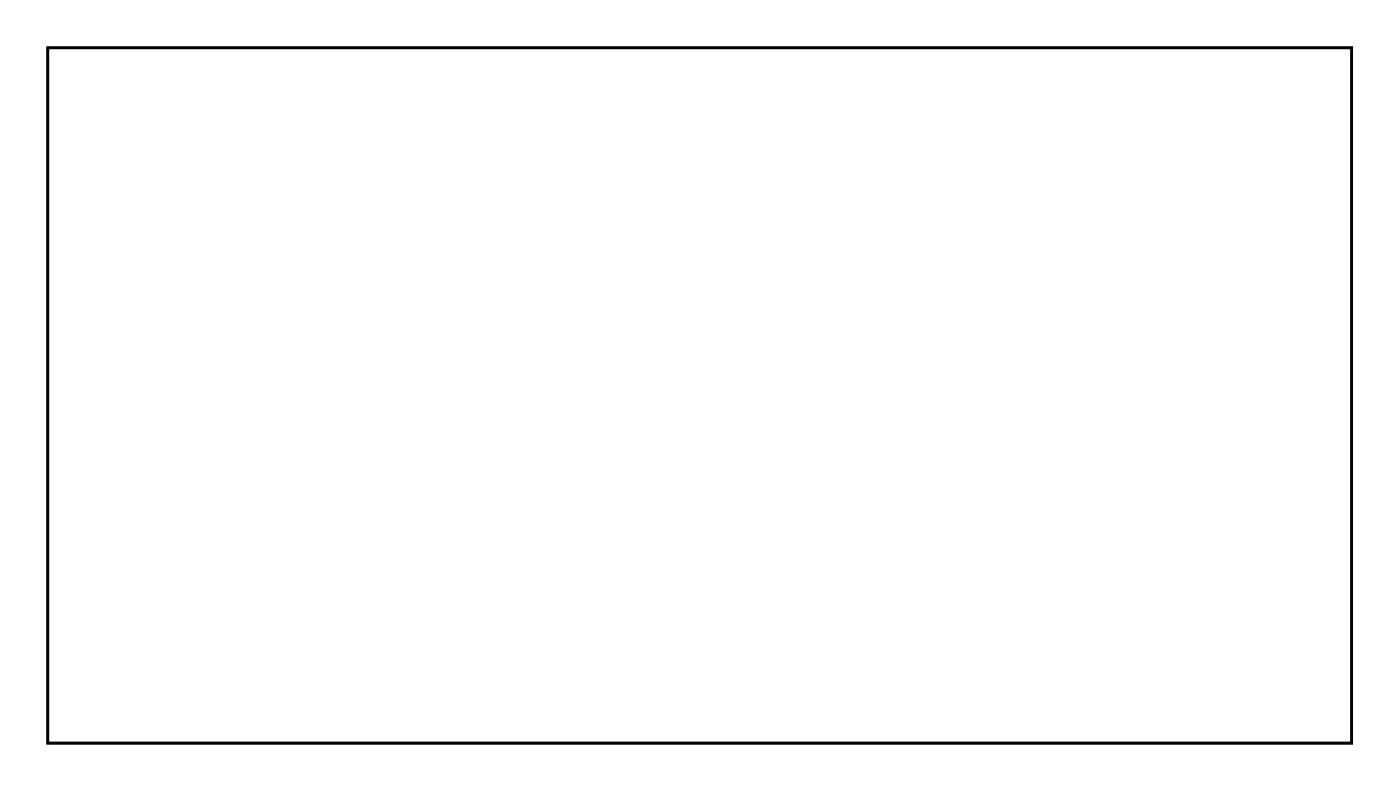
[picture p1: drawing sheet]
<svg xmlns="http://www.w3.org/2000/svg" width="107mm" height="60mm" viewBox="0 0 107 60" stroke-linecap="round" stroke-linejoin="round" font-family="sans-serif">
<path d="M3.6 3.6h99.3v52.9h-99.3z" fill="none" stroke="#000" stroke-width=".2"/>
<path d="M3.6 3.6h99.3v52.9h-99.3z" fill="none" stroke="#000" stroke-width=".08"/>
<circle cx="42.1" cy="54.8" r=".71" fill="#fff"/>
<circle cx="42.1" cy="54.8" r=".71" fill="none" stroke="#fff" stroke-width=".69" stroke-linecap="butt"/>
<circle cx="82.8" cy="54.8" r=".71" fill="#fff"/>
<circle cx="82.8" cy="54.8" r=".71" fill="none" stroke="#fff" stroke-width=".69" stroke-linecap="butt"/>
<circle cx="39.6" cy="54.8" r=".71" fill="#fff"/>
<circle cx="39.6" cy="54.8" r=".71" fill="none" stroke="#fff" stroke-width=".69" stroke-linecap="butt"/>
<circle cx="37" cy="54.8" r=".71" fill="#fff"/>
<circle cx="37" cy="54.8" r=".71" fill="none" stroke="#fff" stroke-width=".69" stroke-linecap="butt"/>
<circle cx="34.5" cy="54.8" r=".71" fill="#fff"/>
<circle cx="34.5" cy="54.8" r=".71" fill="none" stroke="#fff" stroke-width=".69" stroke-linecap="butt"/>
<circle cx="32" cy="54.8" r=".71" fill="#fff"/>
<circle cx="32" cy="54.8" r=".71" fill="none" stroke="#fff" stroke-width=".69" stroke-linecap="butt"/>
<circle cx="24.3" cy="19.2" r=".71" fill="#fff"/>
<circle cx="24.3" cy="19.2" r=".71" fill="none" stroke="#fff" stroke-width=".69" stroke-linecap="butt"/>
<circle cx="29.4" cy="54.8" r=".71" fill="#fff"/>
<circle cx="29.4" cy="54.8" r=".71" fill="none" stroke="#fff" stroke-width=".69" stroke-linecap="butt"/>
<circle cx="26.9" cy="54.8" r=".71" fill="#fff"/>
<circle cx="26.9" cy="54.8" r=".71" fill="none" stroke="#fff" stroke-width=".69" stroke-linecap="butt"/>
<circle cx="81.8" cy="6.5" r=".71" fill="#fff"/>
<circle cx="81.8" cy="6.5" r=".71" fill="none" stroke="#fff" stroke-width=".69" stroke-linecap="butt"/>
<circle cx="67.5" cy="54.8" r=".71" fill="#fff"/>
<circle cx="67.5" cy="54.8" r=".71" fill="none" stroke="#fff" stroke-width=".69" stroke-linecap="butt"/>
<circle cx="65" cy="54.8" r=".71" fill="#fff"/>
<circle cx="65" cy="54.8" r=".71" fill="none" stroke="#fff" stroke-width=".69" stroke-linecap="butt"/>
<circle cx="62.4" cy="54.8" r=".71" fill="#fff"/>
<circle cx="62.4" cy="54.8" r=".71" fill="none" stroke="#fff" stroke-width=".69" stroke-linecap="butt"/>
<circle cx="59.9" cy="54.8" r=".71" fill="#fff"/>
<circle cx="59.9" cy="54.8" r=".71" fill="none" stroke="#fff" stroke-width=".69" stroke-linecap="butt"/>
<circle cx="24.3" cy="39.5" r=".71" fill="#fff"/>
<circle cx="24.3" cy="39.5" r=".71" fill="none" stroke="#fff" stroke-width=".69" stroke-linecap="butt"/>
<circle cx="57.4" cy="54.8" r=".71" fill="#fff"/>
<circle cx="57.4" cy="54.8" r=".71" fill="none" stroke="#fff" stroke-width=".69" stroke-linecap="butt"/>
<circle cx="54.8" cy="54.8" r=".71" fill="#fff"/>
<circle cx="54.8" cy="54.8" r=".71" fill="none" stroke="#fff" stroke-width=".69" stroke-linecap="butt"/>
<circle cx="52.3" cy="54.8" r=".71" fill="#fff"/>
<circle cx="52.3" cy="54.8" r=".71" fill="none" stroke="#fff" stroke-width=".69" stroke-linecap="butt"/>
<circle cx="49.7" cy="54.8" r=".71" fill="#fff"/>
<circle cx="49.7" cy="54.8" r=".71" fill="none" stroke="#fff" stroke-width=".69" stroke-linecap="butt"/>
<circle cx="62.4" cy="6.5" r=".71" fill="#fff"/>
<circle cx="62.4" cy="6.5" r=".71" fill="none" stroke="#fff" stroke-width=".69" stroke-linecap="butt"/>
<circle cx="24.3" cy="9.1" r=".71" fill="#fff"/>
<circle cx="24.3" cy="9.1" r=".71" fill="none" stroke="#fff" stroke-width=".69" stroke-linecap="butt"/>
<circle cx="24.3" cy="29.4" r=".71" fill="#fff"/>
<circle cx="24.3" cy="29.4" r=".71" fill="none" stroke="#fff" stroke-width=".69" stroke-linecap="butt"/>
<circle cx="24.3" cy="49.7" r=".71" fill="#fff"/>
<circle cx="24.3" cy="49.7" r=".71" fill="none" stroke="#fff" stroke-width=".69" stroke-linecap="butt"/>
<circle cx="91.9" cy="6.5" r=".71" fill="#fff"/>
<circle cx="91.9" cy="6.5" r=".71" fill="none" stroke="#fff" stroke-width=".69" stroke-linecap="butt"/>
<circle cx="72.6" cy="54.8" r=".71" fill="#fff"/>
<circle cx="72.6" cy="54.8" r=".71" fill="none" stroke="#fff" stroke-width=".69" stroke-linecap="butt"/>
<circle cx="72.6" cy="6.5" r=".71" fill="#fff"/>
<circle cx="72.6" cy="6.5" r=".71" fill="none" stroke="#fff" stroke-width=".69" stroke-linecap="butt"/>
<circle cx="24.3" cy="14.1" r=".71" fill="#fff"/>
<circle cx="24.3" cy="14.1" r=".71" fill="none" stroke="#fff" stroke-width=".69" stroke-linecap="butt"/>
<circle cx="24.3" cy="24.3" r=".71" fill="#fff"/>
<circle cx="24.3" cy="24.3" r=".71" fill="none" stroke="#fff" stroke-width=".69" stroke-linecap="butt"/>
<circle cx="24.3" cy="34.5" r=".71" fill="#fff"/>
<circle cx="24.3" cy="34.5" r=".71" fill="none" stroke="#fff" stroke-width=".69" stroke-linecap="butt"/>
<circle cx="32" cy="6.5" r=".71" fill="#fff"/>
<circle cx="32" cy="6.5" r=".71" fill="none" stroke="#fff" stroke-width=".69" stroke-linecap="butt"/>
<circle cx="24.3" cy="44.6" r=".71" fill="#fff"/>
<circle cx="24.3" cy="44.6" r=".71" fill="none" stroke="#fff" stroke-width=".69" stroke-linecap="butt"/>
<circle cx="34.5" cy="6.5" r=".71" fill="#fff"/>
<circle cx="34.5" cy="6.5" r=".71" fill="none" stroke="#fff" stroke-width=".69" stroke-linecap="butt"/>
<circle cx="37" cy="6.5" r=".71" fill="#fff"/>
<circle cx="37" cy="6.5" r=".71" fill="none" stroke="#fff" stroke-width=".69" stroke-linecap="butt"/>
<circle cx="39.6" cy="6.5" r=".71" fill="#fff"/>
<circle cx="39.6" cy="6.5" r=".71" fill="none" stroke="#fff" stroke-width=".69" stroke-linecap="butt"/>
<circle cx="42.1" cy="6.5" r=".71" fill="#fff"/>
<circle cx="42.1" cy="6.5" r=".71" fill="none" stroke="#fff" stroke-width=".69" stroke-linecap="butt"/>
<circle cx="44.7" cy="6.5" r=".71" fill="#fff"/>
<circle cx="44.7" cy="6.5" r=".71" fill="none" stroke="#fff" stroke-width=".69" stroke-linecap="butt"/>
<circle cx="47.2" cy="6.5" r=".71" fill="#fff"/>
<circle cx="47.2" cy="6.5" r=".71" fill="none" stroke="#fff" stroke-width=".69" stroke-linecap="butt"/>
<circle cx="49.7" cy="6.5" r=".71" fill="#fff"/>
<circle cx="49.7" cy="6.5" r=".71" fill="none" stroke="#fff" stroke-width=".69" stroke-linecap="butt"/>
<circle cx="97" cy="6.5" r=".71" fill="#fff"/>
<circle cx="97" cy="6.5" r=".71" fill="none" stroke="#fff" stroke-width=".69" stroke-linecap="butt"/>
<circle cx="86.8" cy="6.5" r=".71" fill="#fff"/>
<circle cx="86.8" cy="6.5" r=".71" fill="none" stroke="#fff" stroke-width=".69" stroke-linecap="butt"/>
<circle cx="76.7" cy="6.5" r=".71" fill="#fff"/>
<circle cx="76.7" cy="6.5" r=".71" fill="none" stroke="#fff" stroke-width=".69" stroke-linecap="butt"/>
<circle cx="87.9" cy="54.8" r=".71" fill="#fff"/>
<circle cx="87.9" cy="54.8" r=".71" fill="none" stroke="#fff" stroke-width=".69" stroke-linecap="butt"/>
<circle cx="77.7" cy="54.8" r=".71" fill="#fff"/>
<circle cx="77.7" cy="54.8" r=".71" fill="none" stroke="#fff" stroke-width=".69" stroke-linecap="butt"/>
<circle cx="57.4" cy="6.5" r=".71" fill="#fff"/>
<circle cx="57.4" cy="6.5" r=".71" fill="none" stroke="#fff" stroke-width=".69" stroke-linecap="butt"/>
<circle cx="67.5" cy="6.5" r=".71" fill="#fff"/>
<circle cx="67.5" cy="6.5" r=".71" fill="none" stroke="#fff" stroke-width=".69" stroke-linecap="butt"/>
<circle cx="24.3" cy="6.5" r=".71" fill="#fff"/>
<circle cx="24.3" cy="6.5" r=".71" fill="none" stroke="#fff" stroke-width=".69" stroke-linecap="butt"/>
<circle cx="24.3" cy="11.6" r=".71" fill="#fff"/>
<circle cx="24.3" cy="11.6" r=".71" fill="none" stroke="#fff" stroke-width=".69" stroke-linecap="butt"/>
<circle cx="24.3" cy="16.7" r=".71" fill="#fff"/>
<circle cx="24.3" cy="16.7" r=".71" fill="none" stroke="#fff" stroke-width=".69" stroke-linecap="butt"/>
<circle cx="24.3" cy="21.8" r=".71" fill="#fff"/>
<circle cx="24.3" cy="21.8" r=".71" fill="none" stroke="#fff" stroke-width=".69" stroke-linecap="butt"/>
<circle cx="24.3" cy="26.8" r=".71" fill="#fff"/>
<circle cx="24.3" cy="26.8" r=".71" fill="none" stroke="#fff" stroke-width=".69" stroke-linecap="butt"/>
<circle cx="24.3" cy="31.9" r=".71" fill="#fff"/>
<circle cx="24.3" cy="31.9" r=".71" fill="none" stroke="#fff" stroke-width=".69" stroke-linecap="butt"/>
<circle cx="24.3" cy="37" r=".71" fill="#fff"/>
<circle cx="24.3" cy="37" r=".71" fill="none" stroke="#fff" stroke-width=".69" stroke-linecap="butt"/>
<circle cx="24.3" cy="42.1" r=".71" fill="#fff"/>
<circle cx="24.3" cy="42.1" r=".71" fill="none" stroke="#fff" stroke-width=".69" stroke-linecap="butt"/>
<circle cx="24.3" cy="47.2" r=".71" fill="#fff"/>
<circle cx="24.3" cy="47.2" r=".71" fill="none" stroke="#fff" stroke-width=".69" stroke-linecap="butt"/>
<circle cx="99.5" cy="6.5" r=".71" fill="#fff"/>
<circle cx="99.5" cy="6.5" r=".71" fill="none" stroke="#fff" stroke-width=".69" stroke-linecap="butt"/>
<circle cx="94.5" cy="6.5" r=".71" fill="#fff"/>
<circle cx="94.5" cy="6.5" r=".71" fill="none" stroke="#fff" stroke-width=".69" stroke-linecap="butt"/>
<circle cx="89.4" cy="6.5" r=".71" fill="#fff"/>
<circle cx="89.4" cy="6.5" r=".71" fill="none" stroke="#fff" stroke-width=".69" stroke-linecap="butt"/>
<circle cx="84.3" cy="6.5" r=".71" fill="#fff"/>
<circle cx="84.3" cy="6.5" r=".71" fill="none" stroke="#fff" stroke-width=".69" stroke-linecap="butt"/>
<circle cx="79.2" cy="6.5" r=".71" fill="#fff"/>
<circle cx="79.2" cy="6.5" r=".71" fill="none" stroke="#fff" stroke-width=".69" stroke-linecap="butt"/>
<circle cx="90.4" cy="54.8" r=".71" fill="#fff"/>
<circle cx="90.4" cy="54.8" r=".71" fill="none" stroke="#fff" stroke-width=".69" stroke-linecap="butt"/>
<circle cx="85.3" cy="54.8" r=".71" fill="#fff"/>
<circle cx="85.3" cy="54.8" r=".71" fill="none" stroke="#fff" stroke-width=".69" stroke-linecap="butt"/>
<circle cx="80.2" cy="54.8" r=".71" fill="#fff"/>
<circle cx="80.2" cy="54.8" r=".71" fill="none" stroke="#fff" stroke-width=".69" stroke-linecap="butt"/>
<circle cx="75.2" cy="54.8" r=".71" fill="#fff"/>
<circle cx="75.2" cy="54.8" r=".71" fill="none" stroke="#fff" stroke-width=".69" stroke-linecap="butt"/>
<circle cx="54.8" cy="6.5" r=".71" fill="#fff"/>
<circle cx="54.8" cy="6.5" r=".71" fill="none" stroke="#fff" stroke-width=".69" stroke-linecap="butt"/>
<circle cx="59.9" cy="6.5" r=".71" fill="#fff"/>
<circle cx="59.9" cy="6.5" r=".71" fill="none" stroke="#fff" stroke-width=".69" stroke-linecap="butt"/>
<circle cx="65" cy="6.5" r=".71" fill="#fff"/>
<circle cx="65" cy="6.5" r=".71" fill="none" stroke="#fff" stroke-width=".69" stroke-linecap="butt"/>
<circle cx="70.1" cy="6.5" r=".71" fill="#fff"/>
<circle cx="70.1" cy="6.5" r=".71" fill="none" stroke="#fff" stroke-width=".69" stroke-linecap="butt"/>
<circle cx="21.8" cy="6.5" r=".71" fill="#fff"/>
<circle cx="21.8" cy="6.5" r=".71" fill="none" stroke="#fff" stroke-width=".69" stroke-linecap="butt"/>
<circle cx="21.8" cy="9.1" r=".71" fill="#fff"/>
<circle cx="21.8" cy="9.1" r=".71" fill="none" stroke="#fff" stroke-width=".69" stroke-linecap="butt"/>
<circle cx="21.8" cy="11.6" r=".71" fill="#fff"/>
<circle cx="21.8" cy="11.6" r=".71" fill="none" stroke="#fff" stroke-width=".69" stroke-linecap="butt"/>
<circle cx="21.8" cy="14.1" r=".71" fill="#fff"/>
<circle cx="21.8" cy="14.1" r=".71" fill="none" stroke="#fff" stroke-width=".69" stroke-linecap="butt"/>
<circle cx="21.8" cy="16.7" r=".71" fill="#fff"/>
<circle cx="21.8" cy="16.7" r=".71" fill="none" stroke="#fff" stroke-width=".69" stroke-linecap="butt"/>
<circle cx="21.8" cy="19.2" r=".71" fill="#fff"/>
<circle cx="21.8" cy="19.2" r=".71" fill="none" stroke="#fff" stroke-width=".69" stroke-linecap="butt"/>
<circle cx="21.8" cy="21.8" r=".71" fill="#fff"/>
<circle cx="21.8" cy="21.8" r=".71" fill="none" stroke="#fff" stroke-width=".69" stroke-linecap="butt"/>
<circle cx="21.8" cy="24.3" r=".71" fill="#fff"/>
<circle cx="21.8" cy="24.3" r=".71" fill="none" stroke="#fff" stroke-width=".69" stroke-linecap="butt"/>
<circle cx="21.8" cy="26.8" r=".71" fill="#fff"/>
<circle cx="21.8" cy="26.8" r=".71" fill="none" stroke="#fff" stroke-width=".69" stroke-linecap="butt"/>
<circle cx="21.8" cy="29.4" r=".71" fill="#fff"/>
<circle cx="21.8" cy="29.4" r=".71" fill="none" stroke="#fff" stroke-width=".69" stroke-linecap="butt"/>
<circle cx="21.8" cy="31.9" r=".71" fill="#fff"/>
<circle cx="21.8" cy="31.9" r=".71" fill="none" stroke="#fff" stroke-width=".69" stroke-linecap="butt"/>
<circle cx="21.8" cy="34.5" r=".71" fill="#fff"/>
<circle cx="21.8" cy="34.5" r=".71" fill="none" stroke="#fff" stroke-width=".69" stroke-linecap="butt"/>
<circle cx="21.8" cy="37" r=".71" fill="#fff"/>
<circle cx="21.8" cy="37" r=".71" fill="none" stroke="#fff" stroke-width=".69" stroke-linecap="butt"/>
<circle cx="21.8" cy="39.5" r=".71" fill="#fff"/>
<circle cx="21.8" cy="39.5" r=".71" fill="none" stroke="#fff" stroke-width=".69" stroke-linecap="butt"/>
<circle cx="21.8" cy="42.1" r=".71" fill="#fff"/>
<circle cx="21.8" cy="42.1" r=".71" fill="none" stroke="#fff" stroke-width=".69" stroke-linecap="butt"/>
<circle cx="21.8" cy="44.6" r=".71" fill="#fff"/>
<circle cx="21.8" cy="44.6" r=".71" fill="none" stroke="#fff" stroke-width=".69" stroke-linecap="butt"/>
<circle cx="21.8" cy="47.2" r=".71" fill="#fff"/>
<circle cx="21.8" cy="47.2" r=".71" fill="none" stroke="#fff" stroke-width=".69" stroke-linecap="butt"/>
<circle cx="21.8" cy="49.7" r=".71" fill="#fff"/>
<circle cx="21.8" cy="49.7" r=".71" fill="none" stroke="#fff" stroke-width=".69" stroke-linecap="butt"/>
<circle cx="44.7" cy="54.8" r=".71" fill="#fff"/>
<circle cx="44.7" cy="54.8" r=".71" fill="none" stroke="#fff" stroke-width=".69" stroke-linecap="butt"/>
<circle cx="42.1" cy="54.8" r=".71" fill="#fff"/>
<circle cx="42.1" cy="54.8" r=".71" fill="none" stroke="#fff" stroke-width=".69" stroke-linecap="butt"/>
<circle cx="82.8" cy="54.8" r=".71" fill="#fff"/>
<circle cx="82.8" cy="54.8" r=".71" fill="none" stroke="#fff" stroke-width=".69" stroke-linecap="butt"/>
<circle cx="39.6" cy="54.8" r=".71" fill="#fff"/>
<circle cx="39.6" cy="54.8" r=".71" fill="none" stroke="#fff" stroke-width=".69" stroke-linecap="butt"/>
<circle cx="37" cy="54.8" r=".71" fill="#fff"/>
<circle cx="37" cy="54.8" r=".71" fill="none" stroke="#fff" stroke-width=".69" stroke-linecap="butt"/>
<circle cx="34.5" cy="54.8" r=".71" fill="#fff"/>
<circle cx="34.5" cy="54.8" r=".71" fill="none" stroke="#fff" stroke-width=".69" stroke-linecap="butt"/>
<circle cx="32" cy="54.8" r=".71" fill="#fff"/>
<circle cx="32" cy="54.8" r=".71" fill="none" stroke="#fff" stroke-width=".69" stroke-linecap="butt"/>
<circle cx="24.3" cy="19.2" r=".71" fill="#fff"/>
<circle cx="24.3" cy="19.2" r=".71" fill="none" stroke="#fff" stroke-width=".69" stroke-linecap="butt"/>
<circle cx="29.4" cy="54.8" r=".71" fill="#fff"/>
<circle cx="29.4" cy="54.8" r=".71" fill="none" stroke="#fff" stroke-width=".69" stroke-linecap="butt"/>
<circle cx="26.9" cy="54.8" r=".71" fill="#fff"/>
<circle cx="26.9" cy="54.8" r=".71" fill="none" stroke="#fff" stroke-width=".69" stroke-linecap="butt"/>
<circle cx="81.8" cy="6.5" r=".71" fill="#fff"/>
<circle cx="81.8" cy="6.5" r=".71" fill="none" stroke="#fff" stroke-width=".69" stroke-linecap="butt"/>
<circle cx="67.5" cy="54.8" r=".71" fill="#fff"/>
<circle cx="67.5" cy="54.8" r=".71" fill="none" stroke="#fff" stroke-width=".69" stroke-linecap="butt"/>
<circle cx="65" cy="54.8" r=".71" fill="#fff"/>
<circle cx="65" cy="54.8" r=".71" fill="none" stroke="#fff" stroke-width=".69" stroke-linecap="butt"/>
<circle cx="62.4" cy="54.8" r=".71" fill="#fff"/>
<circle cx="62.4" cy="54.8" r=".71" fill="none" stroke="#fff" stroke-width=".69" stroke-linecap="butt"/>
<circle cx="59.9" cy="54.8" r=".71" fill="#fff"/>
<circle cx="59.9" cy="54.8" r=".71" fill="none" stroke="#fff" stroke-width=".69" stroke-linecap="butt"/>
<circle cx="24.3" cy="39.5" r=".71" fill="#fff"/>
<circle cx="24.3" cy="39.5" r=".71" fill="none" stroke="#fff" stroke-width=".69" stroke-linecap="butt"/>
<circle cx="57.4" cy="54.8" r=".71" fill="#fff"/>
<circle cx="57.4" cy="54.8" r=".71" fill="none" stroke="#fff" stroke-width=".69" stroke-linecap="butt"/>
<circle cx="54.8" cy="54.8" r=".71" fill="#fff"/>
<circle cx="54.8" cy="54.8" r=".71" fill="none" stroke="#fff" stroke-width=".69" stroke-linecap="butt"/>
<circle cx="52.3" cy="54.8" r=".71" fill="#fff"/>
<circle cx="52.3" cy="54.8" r=".71" fill="none" stroke="#fff" stroke-width=".69" stroke-linecap="butt"/>
<circle cx="49.7" cy="54.8" r=".71" fill="#fff"/>
<circle cx="49.7" cy="54.8" r=".71" fill="none" stroke="#fff" stroke-width=".69" stroke-linecap="butt"/>
<circle cx="62.4" cy="6.5" r=".71" fill="#fff"/>
<circle cx="62.4" cy="6.5" r=".71" fill="none" stroke="#fff" stroke-width=".69" stroke-linecap="butt"/>
<circle cx="24.3" cy="9.1" r=".71" fill="#fff"/>
<circle cx="24.3" cy="9.1" r=".71" fill="none" stroke="#fff" stroke-width=".69" stroke-linecap="butt"/>
<circle cx="24.3" cy="29.4" r=".71" fill="#fff"/>
<circle cx="24.3" cy="29.4" r=".71" fill="none" stroke="#fff" stroke-width=".69" stroke-linecap="butt"/>
<circle cx="24.3" cy="49.7" r=".71" fill="#fff"/>
<circle cx="24.3" cy="49.7" r=".71" fill="none" stroke="#fff" stroke-width=".69" stroke-linecap="butt"/>
<circle cx="91.9" cy="6.5" r=".71" fill="#fff"/>
<circle cx="91.9" cy="6.5" r=".71" fill="none" stroke="#fff" stroke-width=".69" stroke-linecap="butt"/>
<circle cx="72.6" cy="54.8" r=".71" fill="#fff"/>
<circle cx="72.6" cy="54.8" r=".71" fill="none" stroke="#fff" stroke-width=".69" stroke-linecap="butt"/>
<circle cx="72.6" cy="6.5" r=".71" fill="#fff"/>
<circle cx="72.6" cy="6.5" r=".71" fill="none" stroke="#fff" stroke-width=".69" stroke-linecap="butt"/>
<circle cx="24.3" cy="14.1" r=".71" fill="#fff"/>
<circle cx="24.3" cy="14.1" r=".71" fill="none" stroke="#fff" stroke-width=".69" stroke-linecap="butt"/>
<circle cx="24.3" cy="24.3" r=".71" fill="#fff"/>
<circle cx="24.3" cy="24.3" r=".71" fill="none" stroke="#fff" stroke-width=".69" stroke-linecap="butt"/>
<circle cx="24.3" cy="34.5" r=".71" fill="#fff"/>
<circle cx="24.3" cy="34.5" r=".71" fill="none" stroke="#fff" stroke-width=".69" stroke-linecap="butt"/>
<circle cx="32" cy="6.5" r=".71" fill="#fff"/>
<circle cx="32" cy="6.5" r=".71" fill="none" stroke="#fff" stroke-width=".69" stroke-linecap="butt"/>
<circle cx="24.3" cy="44.6" r=".71" fill="#fff"/>
<circle cx="24.3" cy="44.6" r=".71" fill="none" stroke="#fff" stroke-width=".69" stroke-linecap="butt"/>
<circle cx="34.5" cy="6.5" r=".71" fill="#fff"/>
<circle cx="34.5" cy="6.5" r=".71" fill="none" stroke="#fff" stroke-width=".69" stroke-linecap="butt"/>
<circle cx="37" cy="6.5" r=".71" fill="#fff"/>
<circle cx="37" cy="6.5" r=".71" fill="none" stroke="#fff" stroke-width=".69" stroke-linecap="butt"/>
<circle cx="39.6" cy="6.5" r=".71" fill="#fff"/>
<circle cx="39.6" cy="6.5" r=".71" fill="none" stroke="#fff" stroke-width=".69" stroke-linecap="butt"/>
<circle cx="42.1" cy="6.5" r=".71" fill="#fff"/>
<circle cx="42.1" cy="6.5" r=".71" fill="none" stroke="#fff" stroke-width=".69" stroke-linecap="butt"/>
<circle cx="44.7" cy="6.5" r=".71" fill="#fff"/>
<circle cx="44.7" cy="6.5" r=".71" fill="none" stroke="#fff" stroke-width=".69" stroke-linecap="butt"/>
<circle cx="47.2" cy="6.5" r=".71" fill="#fff"/>
<circle cx="47.2" cy="6.5" r=".71" fill="none" stroke="#fff" stroke-width=".69" stroke-linecap="butt"/>
<circle cx="49.7" cy="6.5" r=".71" fill="#fff"/>
<circle cx="49.7" cy="6.5" r=".71" fill="none" stroke="#fff" stroke-width=".69" stroke-linecap="butt"/>
<circle cx="97" cy="6.5" r=".71" fill="#fff"/>
<circle cx="97" cy="6.5" r=".71" fill="none" stroke="#fff" stroke-width=".69" stroke-linecap="butt"/>
<circle cx="86.8" cy="6.5" r=".71" fill="#fff"/>
<circle cx="86.8" cy="6.5" r=".71" fill="none" stroke="#fff" stroke-width=".69" stroke-linecap="butt"/>
<circle cx="76.7" cy="6.5" r=".71" fill="#fff"/>
<circle cx="76.7" cy="6.5" r=".71" fill="none" stroke="#fff" stroke-width=".69" stroke-linecap="butt"/>
<circle cx="87.9" cy="54.8" r=".71" fill="#fff"/>
<circle cx="87.9" cy="54.8" r=".71" fill="none" stroke="#fff" stroke-width=".69" stroke-linecap="butt"/>
<circle cx="77.7" cy="54.8" r=".71" fill="#fff"/>
<circle cx="77.7" cy="54.8" r=".71" fill="none" stroke="#fff" stroke-width=".69" stroke-linecap="butt"/>
<circle cx="57.4" cy="6.5" r=".71" fill="#fff"/>
<circle cx="57.4" cy="6.5" r=".71" fill="none" stroke="#fff" stroke-width=".69" stroke-linecap="butt"/>
<circle cx="67.5" cy="6.5" r=".71" fill="#fff"/>
<circle cx="67.5" cy="6.5" r=".71" fill="none" stroke="#fff" stroke-width=".69" stroke-linecap="butt"/>
<circle cx="24.3" cy="6.5" r=".71" fill="#fff"/>
<circle cx="24.3" cy="6.5" r=".71" fill="none" stroke="#fff" stroke-width=".69" stroke-linecap="butt"/>
<circle cx="24.3" cy="11.6" r=".71" fill="#fff"/>
<circle cx="24.3" cy="11.6" r=".71" fill="none" stroke="#fff" stroke-width=".69" stroke-linecap="butt"/>
<circle cx="24.3" cy="16.7" r=".71" fill="#fff"/>
<circle cx="24.3" cy="16.7" r=".71" fill="none" stroke="#fff" stroke-width=".69" stroke-linecap="butt"/>
<circle cx="24.3" cy="21.8" r=".71" fill="#fff"/>
<circle cx="24.3" cy="21.8" r=".71" fill="none" stroke="#fff" stroke-width=".69" stroke-linecap="butt"/>
<circle cx="24.3" cy="26.8" r=".71" fill="#fff"/>
<circle cx="24.3" cy="26.8" r=".71" fill="none" stroke="#fff" stroke-width=".69" stroke-linecap="butt"/>
<circle cx="24.3" cy="31.9" r=".71" fill="#fff"/>
<circle cx="24.3" cy="31.9" r=".71" fill="none" stroke="#fff" stroke-width=".69" stroke-linecap="butt"/>
<circle cx="24.3" cy="37" r=".71" fill="#fff"/>
<circle cx="24.3" cy="37" r=".71" fill="none" stroke="#fff" stroke-width=".69" stroke-linecap="butt"/>
<circle cx="24.3" cy="42.1" r=".71" fill="#fff"/>
<circle cx="24.3" cy="42.1" r=".71" fill="none" stroke="#fff" stroke-width=".69" stroke-linecap="butt"/>
<circle cx="24.3" cy="47.2" r=".71" fill="#fff"/>
<circle cx="24.3" cy="47.2" r=".71" fill="none" stroke="#fff" stroke-width=".69" stroke-linecap="butt"/>
<circle cx="99.5" cy="6.5" r=".71" fill="#fff"/>
<circle cx="99.5" cy="6.5" r=".71" fill="none" stroke="#fff" stroke-width=".69" stroke-linecap="butt"/>
<circle cx="94.5" cy="6.5" r=".71" fill="#fff"/>
<circle cx="94.5" cy="6.5" r=".71" fill="none" stroke="#fff" stroke-width=".69" stroke-linecap="butt"/>
<circle cx="89.4" cy="6.5" r=".71" fill="#fff"/>
<circle cx="89.4" cy="6.5" r=".71" fill="none" stroke="#fff" stroke-width=".69" stroke-linecap="butt"/>
<circle cx="84.3" cy="6.5" r=".71" fill="#fff"/>
<circle cx="84.3" cy="6.5" r=".71" fill="none" stroke="#fff" stroke-width=".69" stroke-linecap="butt"/>
<circle cx="79.2" cy="6.5" r=".71" fill="#fff"/>
<circle cx="79.2" cy="6.5" r=".71" fill="none" stroke="#fff" stroke-width=".69" stroke-linecap="butt"/>
<circle cx="90.4" cy="54.8" r=".71" fill="#fff"/>
<circle cx="90.4" cy="54.8" r=".71" fill="none" stroke="#fff" stroke-width=".69" stroke-linecap="butt"/>
<circle cx="85.3" cy="54.8" r=".71" fill="#fff"/>
<circle cx="85.3" cy="54.8" r=".71" fill="none" stroke="#fff" stroke-width=".69" stroke-linecap="butt"/>
<circle cx="80.2" cy="54.8" r=".71" fill="#fff"/>
<circle cx="80.2" cy="54.8" r=".71" fill="none" stroke="#fff" stroke-width=".69" stroke-linecap="butt"/>
<circle cx="75.2" cy="54.8" r=".71" fill="#fff"/>
<circle cx="75.2" cy="54.8" r=".71" fill="none" stroke="#fff" stroke-width=".69" stroke-linecap="butt"/>
<circle cx="54.8" cy="6.5" r=".71" fill="#fff"/>
<circle cx="54.8" cy="6.5" r=".71" fill="none" stroke="#fff" stroke-width=".69" stroke-linecap="butt"/>
<circle cx="59.9" cy="6.5" r=".71" fill="#fff"/>
<circle cx="59.9" cy="6.5" r=".71" fill="none" stroke="#fff" stroke-width=".69" stroke-linecap="butt"/>
<circle cx="65" cy="6.5" r=".71" fill="#fff"/>
<circle cx="65" cy="6.5" r=".71" fill="none" stroke="#fff" stroke-width=".69" stroke-linecap="butt"/>
<circle cx="70.1" cy="6.5" r=".71" fill="#fff"/>
<circle cx="70.1" cy="6.5" r=".71" fill="none" stroke="#fff" stroke-width=".69" stroke-linecap="butt"/>
<circle cx="21.8" cy="6.5" r=".71" fill="#fff"/>
<circle cx="21.8" cy="6.5" r=".71" fill="none" stroke="#fff" stroke-width=".69" stroke-linecap="butt"/>
<circle cx="21.8" cy="9.1" r=".71" fill="#fff"/>
<circle cx="21.8" cy="9.1" r=".71" fill="none" stroke="#fff" stroke-width=".69" stroke-linecap="butt"/>
<circle cx="21.8" cy="11.6" r=".71" fill="#fff"/>
<circle cx="21.8" cy="11.6" r=".71" fill="none" stroke="#fff" stroke-width=".69" stroke-linecap="butt"/>
<circle cx="21.8" cy="14.1" r=".71" fill="#fff"/>
<circle cx="21.8" cy="14.1" r=".71" fill="none" stroke="#fff" stroke-width=".69" stroke-linecap="butt"/>
<circle cx="21.8" cy="16.7" r=".71" fill="#fff"/>
<circle cx="21.8" cy="16.7" r=".71" fill="none" stroke="#fff" stroke-width=".69" stroke-linecap="butt"/>
<circle cx="21.8" cy="19.2" r=".71" fill="#fff"/>
<circle cx="21.8" cy="19.2" r=".71" fill="none" stroke="#fff" stroke-width=".69" stroke-linecap="butt"/>
<circle cx="21.8" cy="21.8" r=".71" fill="#fff"/>
<circle cx="21.8" cy="21.8" r=".71" fill="none" stroke="#fff" stroke-width=".69" stroke-linecap="butt"/>
<circle cx="21.8" cy="24.3" r=".71" fill="#fff"/>
<circle cx="21.8" cy="24.3" r=".71" fill="none" stroke="#fff" stroke-width=".69" stroke-linecap="butt"/>
<circle cx="21.8" cy="26.8" r=".71" fill="#fff"/>
<circle cx="21.8" cy="26.8" r=".71" fill="none" stroke="#fff" stroke-width=".69" stroke-linecap="butt"/>
<circle cx="21.8" cy="29.4" r=".71" fill="#fff"/>
<circle cx="21.8" cy="29.4" r=".71" fill="none" stroke="#fff" stroke-width=".69" stroke-linecap="butt"/>
<circle cx="21.8" cy="31.9" r=".71" fill="#fff"/>
<circle cx="21.8" cy="31.9" r=".71" fill="none" stroke="#fff" stroke-width=".69" stroke-linecap="butt"/>
<circle cx="21.8" cy="34.5" r=".71" fill="#fff"/>
<circle cx="21.8" cy="34.5" r=".71" fill="none" stroke="#fff" stroke-width=".69" stroke-linecap="butt"/>
<circle cx="21.8" cy="37" r=".71" fill="#fff"/>
<circle cx="21.8" cy="37" r=".71" fill="none" stroke="#fff" stroke-width=".69" stroke-linecap="butt"/>
<circle cx="21.8" cy="39.5" r=".71" fill="#fff"/>
<circle cx="21.8" cy="39.5" r=".71" fill="none" stroke="#fff" stroke-width=".69" stroke-linecap="butt"/>
<circle cx="21.8" cy="42.1" r=".71" fill="#fff"/>
<circle cx="21.8" cy="42.1" r=".71" fill="none" stroke="#fff" stroke-width=".69" stroke-linecap="butt"/>
<circle cx="21.8" cy="44.6" r=".71" fill="#fff"/>
<circle cx="21.8" cy="44.6" r=".71" fill="none" stroke="#fff" stroke-width=".69" stroke-linecap="butt"/>
<circle cx="21.8" cy="47.2" r=".71" fill="#fff"/>
<circle cx="21.8" cy="47.2" r=".71" fill="none" stroke="#fff" stroke-width=".69" stroke-linecap="butt"/>
<circle cx="21.8" cy="49.7" r=".71" fill="#fff"/>
<circle cx="21.8" cy="49.7" r=".71" fill="none" stroke="#fff" stroke-width=".69" stroke-linecap="butt"/>
<circle cx="44.7" cy="54.8" r=".71" fill="#fff"/>
<circle cx="44.7" cy="54.8" r=".71" fill="none" stroke="#fff" stroke-width=".69" stroke-linecap="butt"/>
<path d="M36.1 14.6h1.4v1.4h-1.4z" fill="#fff"/>
<path d="M36.1 14.6h1.4v1.4h-1.4z" fill="none" stroke="#fff" stroke-width=".76" stroke-linecap="butt"/>
<circle cx="36.8" cy="15.3" r=".7" fill="#fff"/>
<circle cx="36.8" cy="15.3" r=".7" fill="none" stroke="#fff" stroke-width=".76" stroke-linecap="butt"/>
<circle cx="29.2" cy="15.3" r=".7" fill="#fff"/>
<circle cx="29.2" cy="15.3" r=".7" fill="none" stroke="#fff" stroke-width=".76" stroke-linecap="butt"/>
<circle cx="36.8" cy="17.8" r=".7" fill="#fff"/>
<circle cx="36.8" cy="17.8" r=".7" fill="none" stroke="#fff" stroke-width=".76" stroke-linecap="butt"/>
<circle cx="29.2" cy="17.8" r=".7" fill="#fff"/>
<circle cx="29.2" cy="17.8" r=".7" fill="none" stroke="#fff" stroke-width=".76" stroke-linecap="butt"/>
<circle cx="36.8" cy="20.3" r=".7" fill="#fff"/>
<circle cx="36.8" cy="20.3" r=".7" fill="none" stroke="#fff" stroke-width=".76" stroke-linecap="butt"/>
<circle cx="29.2" cy="20.3" r=".7" fill="#fff"/>
<circle cx="29.2" cy="20.3" r=".7" fill="none" stroke="#fff" stroke-width=".76" stroke-linecap="butt"/>
<circle cx="36.8" cy="22.9" r=".7" fill="#fff"/>
<circle cx="36.8" cy="22.9" r=".7" fill="none" stroke="#fff" stroke-width=".76" stroke-linecap="butt"/>
<circle cx="29.2" cy="22.9" r=".7" fill="#fff"/>
<circle cx="29.2" cy="22.9" r=".7" fill="none" stroke="#fff" stroke-width=".76" stroke-linecap="butt"/>
<circle cx="36.8" cy="25.4" r=".7" fill="#fff"/>
<circle cx="36.8" cy="25.4" r=".7" fill="none" stroke="#fff" stroke-width=".76" stroke-linecap="butt"/>
<circle cx="29.2" cy="25.4" r=".7" fill="#fff"/>
<circle cx="29.2" cy="25.4" r=".7" fill="none" stroke="#fff" stroke-width=".76" stroke-linecap="butt"/>
<circle cx="36.8" cy="28" r=".7" fill="#fff"/>
<circle cx="36.8" cy="28" r=".7" fill="none" stroke="#fff" stroke-width=".76" stroke-linecap="butt"/>
<circle cx="29.2" cy="28" r=".7" fill="#fff"/>
<circle cx="29.2" cy="28" r=".7" fill="none" stroke="#fff" stroke-width=".76" stroke-linecap="butt"/>
<circle cx="36.8" cy="30.5" r=".7" fill="#fff"/>
<circle cx="36.8" cy="30.5" r=".7" fill="none" stroke="#fff" stroke-width=".76" stroke-linecap="butt"/>
<circle cx="29.2" cy="30.5" r=".7" fill="#fff"/>
<circle cx="29.2" cy="30.5" r=".7" fill="none" stroke="#fff" stroke-width=".76" stroke-linecap="butt"/>
<circle cx="36.8" cy="33" r=".7" fill="#fff"/>
<circle cx="36.8" cy="33" r=".7" fill="none" stroke="#fff" stroke-width=".76" stroke-linecap="butt"/>
<circle cx="29.2" cy="33" r=".7" fill="#fff"/>
<circle cx="29.2" cy="33" r=".7" fill="none" stroke="#fff" stroke-width=".76" stroke-linecap="butt"/>
<path d="M66.7 14.4h1.4v1.4h-1.4z" fill="#fff"/>
<path d="M66.7 14.4h1.4v1.4h-1.4z" fill="none" stroke="#fff" stroke-width=".76" stroke-linecap="butt"/>
<circle cx="67.4" cy="15.1" r=".7" fill="#fff"/>
<circle cx="67.4" cy="15.1" r=".7" fill="none" stroke="#fff" stroke-width=".76" stroke-linecap="butt"/>
<circle cx="59.8" cy="15.1" r=".7" fill="#fff"/>
<circle cx="59.8" cy="15.1" r=".7" fill="none" stroke="#fff" stroke-width=".76" stroke-linecap="butt"/>
<circle cx="67.4" cy="17.7" r=".7" fill="#fff"/>
<circle cx="67.4" cy="17.7" r=".7" fill="none" stroke="#fff" stroke-width=".76" stroke-linecap="butt"/>
<circle cx="59.8" cy="17.7" r=".7" fill="#fff"/>
<circle cx="59.8" cy="17.7" r=".7" fill="none" stroke="#fff" stroke-width=".76" stroke-linecap="butt"/>
<circle cx="67.4" cy="20.2" r=".7" fill="#fff"/>
<circle cx="67.4" cy="20.2" r=".7" fill="none" stroke="#fff" stroke-width=".76" stroke-linecap="butt"/>
<circle cx="59.8" cy="20.2" r=".7" fill="#fff"/>
<circle cx="59.8" cy="20.2" r=".7" fill="none" stroke="#fff" stroke-width=".76" stroke-linecap="butt"/>
<circle cx="67.4" cy="22.8" r=".7" fill="#fff"/>
<circle cx="67.4" cy="22.8" r=".7" fill="none" stroke="#fff" stroke-width=".76" stroke-linecap="butt"/>
<circle cx="59.8" cy="22.8" r=".7" fill="#fff"/>
<circle cx="59.8" cy="22.8" r=".7" fill="none" stroke="#fff" stroke-width=".76" stroke-linecap="butt"/>
<circle cx="67.4" cy="25.3" r=".7" fill="#fff"/>
<circle cx="67.4" cy="25.3" r=".7" fill="none" stroke="#fff" stroke-width=".76" stroke-linecap="butt"/>
<circle cx="59.8" cy="25.3" r=".7" fill="#fff"/>
<circle cx="59.8" cy="25.3" r=".7" fill="none" stroke="#fff" stroke-width=".76" stroke-linecap="butt"/>
<circle cx="67.4" cy="27.8" r=".7" fill="#fff"/>
<circle cx="67.4" cy="27.8" r=".7" fill="none" stroke="#fff" stroke-width=".76" stroke-linecap="butt"/>
<circle cx="59.8" cy="27.8" r=".7" fill="#fff"/>
<circle cx="59.8" cy="27.8" r=".7" fill="none" stroke="#fff" stroke-width=".76" stroke-linecap="butt"/>
<circle cx="67.4" cy="30.4" r=".7" fill="#fff"/>
<circle cx="67.4" cy="30.4" r=".7" fill="none" stroke="#fff" stroke-width=".76" stroke-linecap="butt"/>
<circle cx="59.8" cy="30.4" r=".7" fill="#fff"/>
<circle cx="59.8" cy="30.4" r=".7" fill="none" stroke="#fff" stroke-width=".76" stroke-linecap="butt"/>
<circle cx="67.4" cy="32.9" r=".7" fill="#fff"/>
<circle cx="67.4" cy="32.9" r=".7" fill="none" stroke="#fff" stroke-width=".76" stroke-linecap="butt"/>
<circle cx="59.8" cy="32.9" r=".7" fill="#fff"/>
<circle cx="59.8" cy="32.9" r=".7" fill="none" stroke="#fff" stroke-width=".76" stroke-linecap="butt"/>
<path d="M51.4 14.6h1.4v1.4h-1.4z" fill="#fff"/>
<path d="M51.4 14.6h1.4v1.4h-1.4z" fill="none" stroke="#fff" stroke-width=".76" stroke-linecap="butt"/>
<circle cx="52.1" cy="15.3" r=".7" fill="#fff"/>
<circle cx="52.1" cy="15.3" r=".7" fill="none" stroke="#fff" stroke-width=".76" stroke-linecap="butt"/>
<circle cx="44.5" cy="15.3" r=".7" fill="#fff"/>
<circle cx="44.5" cy="15.3" r=".7" fill="none" stroke="#fff" stroke-width=".76" stroke-linecap="butt"/>
<circle cx="52.1" cy="17.8" r=".7" fill="#fff"/>
<circle cx="52.1" cy="17.8" r=".7" fill="none" stroke="#fff" stroke-width=".76" stroke-linecap="butt"/>
<circle cx="44.5" cy="17.8" r=".7" fill="#fff"/>
<circle cx="44.5" cy="17.8" r=".7" fill="none" stroke="#fff" stroke-width=".76" stroke-linecap="butt"/>
<circle cx="52.1" cy="20.3" r=".7" fill="#fff"/>
<circle cx="52.1" cy="20.3" r=".7" fill="none" stroke="#fff" stroke-width=".76" stroke-linecap="butt"/>
<circle cx="44.5" cy="20.3" r=".7" fill="#fff"/>
<circle cx="44.5" cy="20.3" r=".7" fill="none" stroke="#fff" stroke-width=".76" stroke-linecap="butt"/>
<circle cx="52.1" cy="22.9" r=".7" fill="#fff"/>
<circle cx="52.1" cy="22.9" r=".7" fill="none" stroke="#fff" stroke-width=".76" stroke-linecap="butt"/>
<circle cx="44.5" cy="22.9" r=".7" fill="#fff"/>
<circle cx="44.5" cy="22.9" r=".7" fill="none" stroke="#fff" stroke-width=".76" stroke-linecap="butt"/>
<circle cx="52.1" cy="25.4" r=".7" fill="#fff"/>
<circle cx="52.1" cy="25.4" r=".7" fill="none" stroke="#fff" stroke-width=".76" stroke-linecap="butt"/>
<circle cx="44.5" cy="25.4" r=".7" fill="#fff"/>
<circle cx="44.5" cy="25.4" r=".7" fill="none" stroke="#fff" stroke-width=".76" stroke-linecap="butt"/>
<circle cx="52.1" cy="28" r=".7" fill="#fff"/>
<circle cx="52.1" cy="28" r=".7" fill="none" stroke="#fff" stroke-width=".76" stroke-linecap="butt"/>
<circle cx="44.5" cy="28" r=".7" fill="#fff"/>
<circle cx="44.5" cy="28" r=".7" fill="none" stroke="#fff" stroke-width=".76" stroke-linecap="butt"/>
<circle cx="52.1" cy="30.5" r=".7" fill="#fff"/>
<circle cx="52.1" cy="30.5" r=".7" fill="none" stroke="#fff" stroke-width=".76" stroke-linecap="butt"/>
<circle cx="44.5" cy="30.5" r=".7" fill="#fff"/>
<circle cx="44.5" cy="30.5" r=".7" fill="none" stroke="#fff" stroke-width=".76" stroke-linecap="butt"/>
<circle cx="52.1" cy="33" r=".7" fill="#fff"/>
<circle cx="52.1" cy="33" r=".7" fill="none" stroke="#fff" stroke-width=".76" stroke-linecap="butt"/>
<circle cx="44.5" cy="33" r=".7" fill="#fff"/>
<circle cx="44.5" cy="33" r=".7" fill="none" stroke="#fff" stroke-width=".76" stroke-linecap="butt"/>
<path d="M81.9 14.3h1.4v1.4h-1.4z" fill="#fff"/>
<path d="M81.9 14.3h1.4v1.4h-1.4z" fill="none" stroke="#fff" stroke-width=".76" stroke-linecap="butt"/>
<circle cx="82.6" cy="15" r=".7" fill="#fff"/>
<circle cx="82.6" cy="15" r=".7" fill="none" stroke="#fff" stroke-width=".76" stroke-linecap="butt"/>
<circle cx="75" cy="15" r=".7" fill="#fff"/>
<circle cx="75" cy="15" r=".7" fill="none" stroke="#fff" stroke-width=".76" stroke-linecap="butt"/>
<circle cx="82.6" cy="17.5" r=".7" fill="#fff"/>
<circle cx="82.6" cy="17.5" r=".7" fill="none" stroke="#fff" stroke-width=".76" stroke-linecap="butt"/>
<circle cx="75" cy="17.5" r=".7" fill="#fff"/>
<circle cx="75" cy="17.5" r=".7" fill="none" stroke="#fff" stroke-width=".76" stroke-linecap="butt"/>
<circle cx="82.6" cy="20.1" r=".7" fill="#fff"/>
<circle cx="82.6" cy="20.1" r=".7" fill="none" stroke="#fff" stroke-width=".76" stroke-linecap="butt"/>
<circle cx="75" cy="20.1" r=".7" fill="#fff"/>
<circle cx="75" cy="20.1" r=".7" fill="none" stroke="#fff" stroke-width=".76" stroke-linecap="butt"/>
<circle cx="82.6" cy="22.6" r=".7" fill="#fff"/>
<circle cx="82.6" cy="22.6" r=".7" fill="none" stroke="#fff" stroke-width=".76" stroke-linecap="butt"/>
<circle cx="75" cy="22.6" r=".7" fill="#fff"/>
<circle cx="75" cy="22.6" r=".7" fill="none" stroke="#fff" stroke-width=".76" stroke-linecap="butt"/>
<circle cx="82.6" cy="25.1" r=".7" fill="#fff"/>
<circle cx="82.6" cy="25.1" r=".7" fill="none" stroke="#fff" stroke-width=".76" stroke-linecap="butt"/>
<circle cx="75" cy="25.1" r=".7" fill="#fff"/>
<circle cx="75" cy="25.1" r=".7" fill="none" stroke="#fff" stroke-width=".76" stroke-linecap="butt"/>
<circle cx="82.6" cy="27.7" r=".7" fill="#fff"/>
<circle cx="82.6" cy="27.7" r=".7" fill="none" stroke="#fff" stroke-width=".76" stroke-linecap="butt"/>
<circle cx="75" cy="27.7" r=".7" fill="#fff"/>
<circle cx="75" cy="27.7" r=".7" fill="none" stroke="#fff" stroke-width=".76" stroke-linecap="butt"/>
<circle cx="82.6" cy="30.2" r=".7" fill="#fff"/>
<circle cx="82.6" cy="30.2" r=".7" fill="none" stroke="#fff" stroke-width=".76" stroke-linecap="butt"/>
<circle cx="75" cy="30.2" r=".7" fill="#fff"/>
<circle cx="75" cy="30.2" r=".7" fill="none" stroke="#fff" stroke-width=".76" stroke-linecap="butt"/>
<circle cx="82.6" cy="32.8" r=".7" fill="#fff"/>
<circle cx="82.6" cy="32.8" r=".7" fill="none" stroke="#fff" stroke-width=".76" stroke-linecap="butt"/>
<circle cx="75" cy="32.8" r=".7" fill="#fff"/>
<circle cx="75" cy="32.8" r=".7" fill="none" stroke="#fff" stroke-width=".76" stroke-linecap="butt"/>
<path d="M97.4 14.2h1.4v1.4h-1.4z" fill="#fff"/>
<path d="M97.4 14.2h1.4v1.4h-1.4z" fill="none" stroke="#fff" stroke-width=".76" stroke-linecap="butt"/>
<circle cx="98.1" cy="14.9" r=".7" fill="#fff"/>
<circle cx="98.1" cy="14.9" r=".7" fill="none" stroke="#fff" stroke-width=".76" stroke-linecap="butt"/>
<circle cx="90.5" cy="14.9" r=".7" fill="#fff"/>
<circle cx="90.5" cy="14.9" r=".7" fill="none" stroke="#fff" stroke-width=".76" stroke-linecap="butt"/>
<circle cx="98.1" cy="17.4" r=".7" fill="#fff"/>
<circle cx="98.1" cy="17.4" r=".7" fill="none" stroke="#fff" stroke-width=".76" stroke-linecap="butt"/>
<circle cx="90.5" cy="17.4" r=".7" fill="#fff"/>
<circle cx="90.5" cy="17.4" r=".7" fill="none" stroke="#fff" stroke-width=".76" stroke-linecap="butt"/>
<circle cx="98.1" cy="20" r=".7" fill="#fff"/>
<circle cx="98.1" cy="20" r=".7" fill="none" stroke="#fff" stroke-width=".76" stroke-linecap="butt"/>
<circle cx="90.5" cy="20" r=".7" fill="#fff"/>
<circle cx="90.5" cy="20" r=".7" fill="none" stroke="#fff" stroke-width=".76" stroke-linecap="butt"/>
<circle cx="98.1" cy="22.5" r=".7" fill="#fff"/>
<circle cx="98.1" cy="22.5" r=".7" fill="none" stroke="#fff" stroke-width=".76" stroke-linecap="butt"/>
<circle cx="90.5" cy="22.5" r=".7" fill="#fff"/>
<circle cx="90.5" cy="22.5" r=".7" fill="none" stroke="#fff" stroke-width=".76" stroke-linecap="butt"/>
<circle cx="98.1" cy="25" r=".7" fill="#fff"/>
<circle cx="98.1" cy="25" r=".7" fill="none" stroke="#fff" stroke-width=".76" stroke-linecap="butt"/>
<circle cx="90.5" cy="25" r=".7" fill="#fff"/>
<circle cx="90.5" cy="25" r=".7" fill="none" stroke="#fff" stroke-width=".76" stroke-linecap="butt"/>
<circle cx="98.1" cy="27.6" r=".7" fill="#fff"/>
<circle cx="98.1" cy="27.6" r=".7" fill="none" stroke="#fff" stroke-width=".76" stroke-linecap="butt"/>
<circle cx="90.5" cy="27.6" r=".7" fill="#fff"/>
<circle cx="90.5" cy="27.6" r=".7" fill="none" stroke="#fff" stroke-width=".76" stroke-linecap="butt"/>
<circle cx="98.1" cy="30.1" r=".7" fill="#fff"/>
<circle cx="98.1" cy="30.1" r=".7" fill="none" stroke="#fff" stroke-width=".76" stroke-linecap="butt"/>
<circle cx="90.5" cy="30.1" r=".7" fill="#fff"/>
<circle cx="90.5" cy="30.1" r=".7" fill="none" stroke="#fff" stroke-width=".76" stroke-linecap="butt"/>
<circle cx="98.1" cy="32.7" r=".7" fill="#fff"/>
<circle cx="98.1" cy="32.7" r=".7" fill="none" stroke="#fff" stroke-width=".76" stroke-linecap="butt"/>
<circle cx="90.5" cy="32.7" r=".7" fill="#fff"/>
<circle cx="90.5" cy="32.7" r=".7" fill="none" stroke="#fff" stroke-width=".76" stroke-linecap="butt"/>
<circle cx="29.1" cy="37.8" r=".7" fill="#fff"/>
<circle cx="29.1" cy="37.8" r=".7" fill="none" stroke="#fff" stroke-width=".76" stroke-linecap="butt"/>
<circle cx="39.3" cy="37.8" r=".7" fill="#fff"/>
<circle cx="39.3" cy="37.8" r=".7" fill="none" stroke="#fff" stroke-width=".76" stroke-linecap="butt"/>
<circle cx="44.5" cy="37.8" r=".7" fill="#fff"/>
<circle cx="44.5" cy="37.8" r=".7" fill="none" stroke="#fff" stroke-width=".76" stroke-linecap="butt"/>
<circle cx="54.7" cy="37.8" r=".7" fill="#fff"/>
<circle cx="54.7" cy="37.8" r=".7" fill="none" stroke="#fff" stroke-width=".76" stroke-linecap="butt"/>
<circle cx="75" cy="37.4" r=".7" fill="#fff"/>
<circle cx="75" cy="37.4" r=".7" fill="none" stroke="#fff" stroke-width=".76" stroke-linecap="butt"/>
<circle cx="85.2" cy="37.4" r=".7" fill="#fff"/>
<circle cx="85.2" cy="37.4" r=".7" fill="none" stroke="#fff" stroke-width=".76" stroke-linecap="butt"/>
<circle cx="59.8" cy="37.7" r=".7" fill="#fff"/>
<circle cx="59.8" cy="37.7" r=".7" fill="none" stroke="#fff" stroke-width=".76" stroke-linecap="butt"/>
<circle cx="69.9" cy="37.7" r=".7" fill="#fff"/>
<circle cx="69.9" cy="37.7" r=".7" fill="none" stroke="#fff" stroke-width=".76" stroke-linecap="butt"/>
<circle cx="90.4" cy="37.6" r=".7" fill="#fff"/>
<circle cx="90.4" cy="37.6" r=".7" fill="none" stroke="#fff" stroke-width=".76" stroke-linecap="butt"/>
<circle cx="100.6" cy="37.6" r=".7" fill="#fff"/>
<circle cx="100.6" cy="37.6" r=".7" fill="none" stroke="#fff" stroke-width=".76" stroke-linecap="butt"/>
<path d="M12.2 19h1.4v1.5h-1.4z" fill="#fff"/>
<path d="M12.2 19h1.4v1.5h-1.4z" fill="none" stroke="#fff" stroke-width=".69" stroke-linecap="butt"/>
<circle cx="10.4" cy="19.8" r=".72" fill="#fff"/>
<circle cx="10.4" cy="19.8" r=".72" fill="none" stroke="#fff" stroke-width=".69" stroke-linecap="butt"/>
<circle cx="10.4" cy="22.3" r=".72" fill="#fff"/>
<circle cx="10.4" cy="22.3" r=".72" fill="none" stroke="#fff" stroke-width=".69" stroke-linecap="butt"/>
<circle cx="10.4" cy="24.8" r=".72" fill="#fff"/>
<circle cx="10.4" cy="24.8" r=".72" fill="none" stroke="#fff" stroke-width=".69" stroke-linecap="butt"/>
<circle cx="10.4" cy="27.4" r=".72" fill="#fff"/>
<circle cx="10.4" cy="27.4" r=".72" fill="none" stroke="#fff" stroke-width=".69" stroke-linecap="butt"/>
<circle cx="10.4" cy="29.9" r=".72" fill="#fff"/>
<circle cx="10.4" cy="29.9" r=".72" fill="none" stroke="#fff" stroke-width=".69" stroke-linecap="butt"/>
<circle cx="10.4" cy="32.5" r=".72" fill="#fff"/>
<circle cx="10.4" cy="32.5" r=".72" fill="none" stroke="#fff" stroke-width=".69" stroke-linecap="butt"/>
<circle cx="10.4" cy="35" r=".72" fill="#fff"/>
<circle cx="10.4" cy="35" r=".72" fill="none" stroke="#fff" stroke-width=".69" stroke-linecap="butt"/>
<circle cx="10.4" cy="37.5" r=".72" fill="#fff"/>
<circle cx="10.4" cy="37.5" r=".72" fill="none" stroke="#fff" stroke-width=".69" stroke-linecap="butt"/>
<circle cx="10.4" cy="40.1" r=".72" fill="#fff"/>
<circle cx="10.4" cy="40.1" r=".72" fill="none" stroke="#fff" stroke-width=".69" stroke-linecap="butt"/>
<circle cx="10.4" cy="42.6" r=".72" fill="#fff"/>
<circle cx="10.4" cy="42.6" r=".72" fill="none" stroke="#fff" stroke-width=".69" stroke-linecap="butt"/>
<circle cx="12.9" cy="19.8" r=".72" fill="#fff"/>
<circle cx="12.9" cy="19.8" r=".72" fill="none" stroke="#fff" stroke-width=".69" stroke-linecap="butt"/>
<circle cx="12.9" cy="22.3" r=".72" fill="#fff"/>
<circle cx="12.9" cy="22.3" r=".72" fill="none" stroke="#fff" stroke-width=".69" stroke-linecap="butt"/>
<circle cx="12.9" cy="24.8" r=".72" fill="#fff"/>
<circle cx="12.9" cy="24.8" r=".72" fill="none" stroke="#fff" stroke-width=".69" stroke-linecap="butt"/>
<circle cx="12.9" cy="27.4" r=".72" fill="#fff"/>
<circle cx="12.9" cy="27.4" r=".72" fill="none" stroke="#fff" stroke-width=".69" stroke-linecap="butt"/>
<circle cx="12.9" cy="29.9" r=".72" fill="#fff"/>
<circle cx="12.9" cy="29.9" r=".72" fill="none" stroke="#fff" stroke-width=".69" stroke-linecap="butt"/>
<circle cx="12.9" cy="32.5" r=".72" fill="#fff"/>
<circle cx="12.9" cy="32.5" r=".72" fill="none" stroke="#fff" stroke-width=".69" stroke-linecap="butt"/>
<circle cx="12.9" cy="35" r=".72" fill="#fff"/>
<circle cx="12.9" cy="35" r=".72" fill="none" stroke="#fff" stroke-width=".69" stroke-linecap="butt"/>
<circle cx="12.9" cy="37.5" r=".72" fill="#fff"/>
<circle cx="12.9" cy="37.5" r=".72" fill="none" stroke="#fff" stroke-width=".69" stroke-linecap="butt"/>
<circle cx="12.9" cy="40.1" r=".72" fill="#fff"/>
<circle cx="12.9" cy="40.1" r=".72" fill="none" stroke="#fff" stroke-width=".69" stroke-linecap="butt"/>
<circle cx="12.9" cy="42.6" r=".72" fill="#fff"/>
<circle cx="12.9" cy="42.6" r=".72" fill="none" stroke="#fff" stroke-width=".69" stroke-linecap="butt"/>
<circle cx="56.1" cy="27.9" r=".74" fill="#fff"/>
<circle cx="56.1" cy="27.9" r=".74" fill="none" stroke="#fff" stroke-width=".76" stroke-linecap="butt"/>
<circle cx="56.1" cy="30.5" r=".74" fill="#fff"/>
<circle cx="56.1" cy="30.5" r=".74" fill="none" stroke="#fff" stroke-width=".76" stroke-linecap="butt"/>
<circle cx="71.4" cy="27.9" r=".74" fill="#fff"/>
<circle cx="71.4" cy="27.9" r=".74" fill="none" stroke="#fff" stroke-width=".76" stroke-linecap="butt"/>
<circle cx="71.4" cy="30.5" r=".74" fill="#fff"/>
<circle cx="71.4" cy="30.5" r=".74" fill="none" stroke="#fff" stroke-width=".76" stroke-linecap="butt"/>
<circle cx="86.9" cy="27.9" r=".74" fill="#fff"/>
<circle cx="86.9" cy="27.9" r=".74" fill="none" stroke="#fff" stroke-width=".76" stroke-linecap="butt"/>
<circle cx="86.9" cy="30.4" r=".74" fill="#fff"/>
<circle cx="86.9" cy="30.4" r=".74" fill="none" stroke="#fff" stroke-width=".76" stroke-linecap="butt"/>
<circle cx="40.9" cy="28" r=".74" fill="#fff"/>
<circle cx="40.9" cy="28" r=".74" fill="none" stroke="#fff" stroke-width=".76" stroke-linecap="butt"/>
<circle cx="40.9" cy="30.6" r=".74" fill="#fff"/>
<circle cx="40.9" cy="30.6" r=".74" fill="none" stroke="#fff" stroke-width=".76" stroke-linecap="butt"/>
<circle cx="101.5" cy="27.6" r=".74" fill="#fff"/>
<circle cx="101.5" cy="27.6" r=".74" fill="none" stroke="#fff" stroke-width=".76" stroke-linecap="butt"/>
<circle cx="101.5" cy="30.1" r=".74" fill="#fff"/>
<circle cx="101.5" cy="30.1" r=".74" fill="none" stroke="#fff" stroke-width=".76" stroke-linecap="butt"/>
<circle cx="4.9" cy="22.3" r=".74" fill="#fff"/>
<circle cx="4.9" cy="22.3" r=".74" fill="none" stroke="#fff" stroke-width=".76" stroke-linecap="butt"/>
<circle cx="4.9" cy="24.8" r=".74" fill="#fff"/>
<circle cx="4.9" cy="24.8" r=".74" fill="none" stroke="#fff" stroke-width=".76" stroke-linecap="butt"/>
<circle cx="4.9" cy="27.4" r=".74" fill="#fff"/>
<circle cx="4.9" cy="27.4" r=".74" fill="none" stroke="#fff" stroke-width=".76" stroke-linecap="butt"/>
<circle cx="4.9" cy="29.9" r=".74" fill="#fff"/>
<circle cx="4.9" cy="29.9" r=".74" fill="none" stroke="#fff" stroke-width=".76" stroke-linecap="butt"/>
<circle cx="4.9" cy="32.5" r=".74" fill="#fff"/>
<circle cx="4.9" cy="32.5" r=".74" fill="none" stroke="#fff" stroke-width=".76" stroke-linecap="butt"/>
<circle cx="4.9" cy="35" r=".74" fill="#fff"/>
<circle cx="4.9" cy="35" r=".74" fill="none" stroke="#fff" stroke-width=".76" stroke-linecap="butt"/>
<circle cx="4.9" cy="37.5" r=".74" fill="#fff"/>
<circle cx="4.9" cy="37.5" r=".74" fill="none" stroke="#fff" stroke-width=".76" stroke-linecap="butt"/>
<circle cx="4.9" cy="40.1" r=".74" fill="#fff"/>
<circle cx="4.9" cy="40.1" r=".74" fill="none" stroke="#fff" stroke-width=".76" stroke-linecap="butt"/>
<circle cx="4.9" cy="42.6" r=".74" fill="#fff"/>
<circle cx="4.9" cy="42.6" r=".74" fill="none" stroke="#fff" stroke-width=".76" stroke-linecap="butt"/>
<circle cx="17.6" cy="22.4" r=".74" fill="#fff"/>
<circle cx="17.6" cy="22.4" r=".74" fill="none" stroke="#fff" stroke-width=".76" stroke-linecap="butt"/>
<circle cx="17.6" cy="24.9" r=".74" fill="#fff"/>
<circle cx="17.6" cy="24.9" r=".74" fill="none" stroke="#fff" stroke-width=".76" stroke-linecap="butt"/>
<circle cx="17.6" cy="27.4" r=".74" fill="#fff"/>
<circle cx="17.6" cy="27.4" r=".74" fill="none" stroke="#fff" stroke-width=".76" stroke-linecap="butt"/>
<circle cx="17.6" cy="30" r=".74" fill="#fff"/>
<circle cx="17.6" cy="30" r=".74" fill="none" stroke="#fff" stroke-width=".76" stroke-linecap="butt"/>
<circle cx="17.6" cy="32.5" r=".74" fill="#fff"/>
<circle cx="17.6" cy="32.5" r=".74" fill="none" stroke="#fff" stroke-width=".76" stroke-linecap="butt"/>
<circle cx="17.6" cy="35.1" r=".74" fill="#fff"/>
<circle cx="17.6" cy="35.1" r=".74" fill="none" stroke="#fff" stroke-width=".76" stroke-linecap="butt"/>
<circle cx="17.6" cy="37.6" r=".74" fill="#fff"/>
<circle cx="17.6" cy="37.6" r=".74" fill="none" stroke="#fff" stroke-width=".76" stroke-linecap="butt"/>
<circle cx="17.6" cy="40.1" r=".74" fill="#fff"/>
<circle cx="17.6" cy="40.1" r=".74" fill="none" stroke="#fff" stroke-width=".76" stroke-linecap="butt"/>
<circle cx="17.6" cy="42.7" r=".74" fill="#fff"/>
<circle cx="17.6" cy="42.7" r=".74" fill="none" stroke="#fff" stroke-width=".76" stroke-linecap="butt"/>
</svg>
